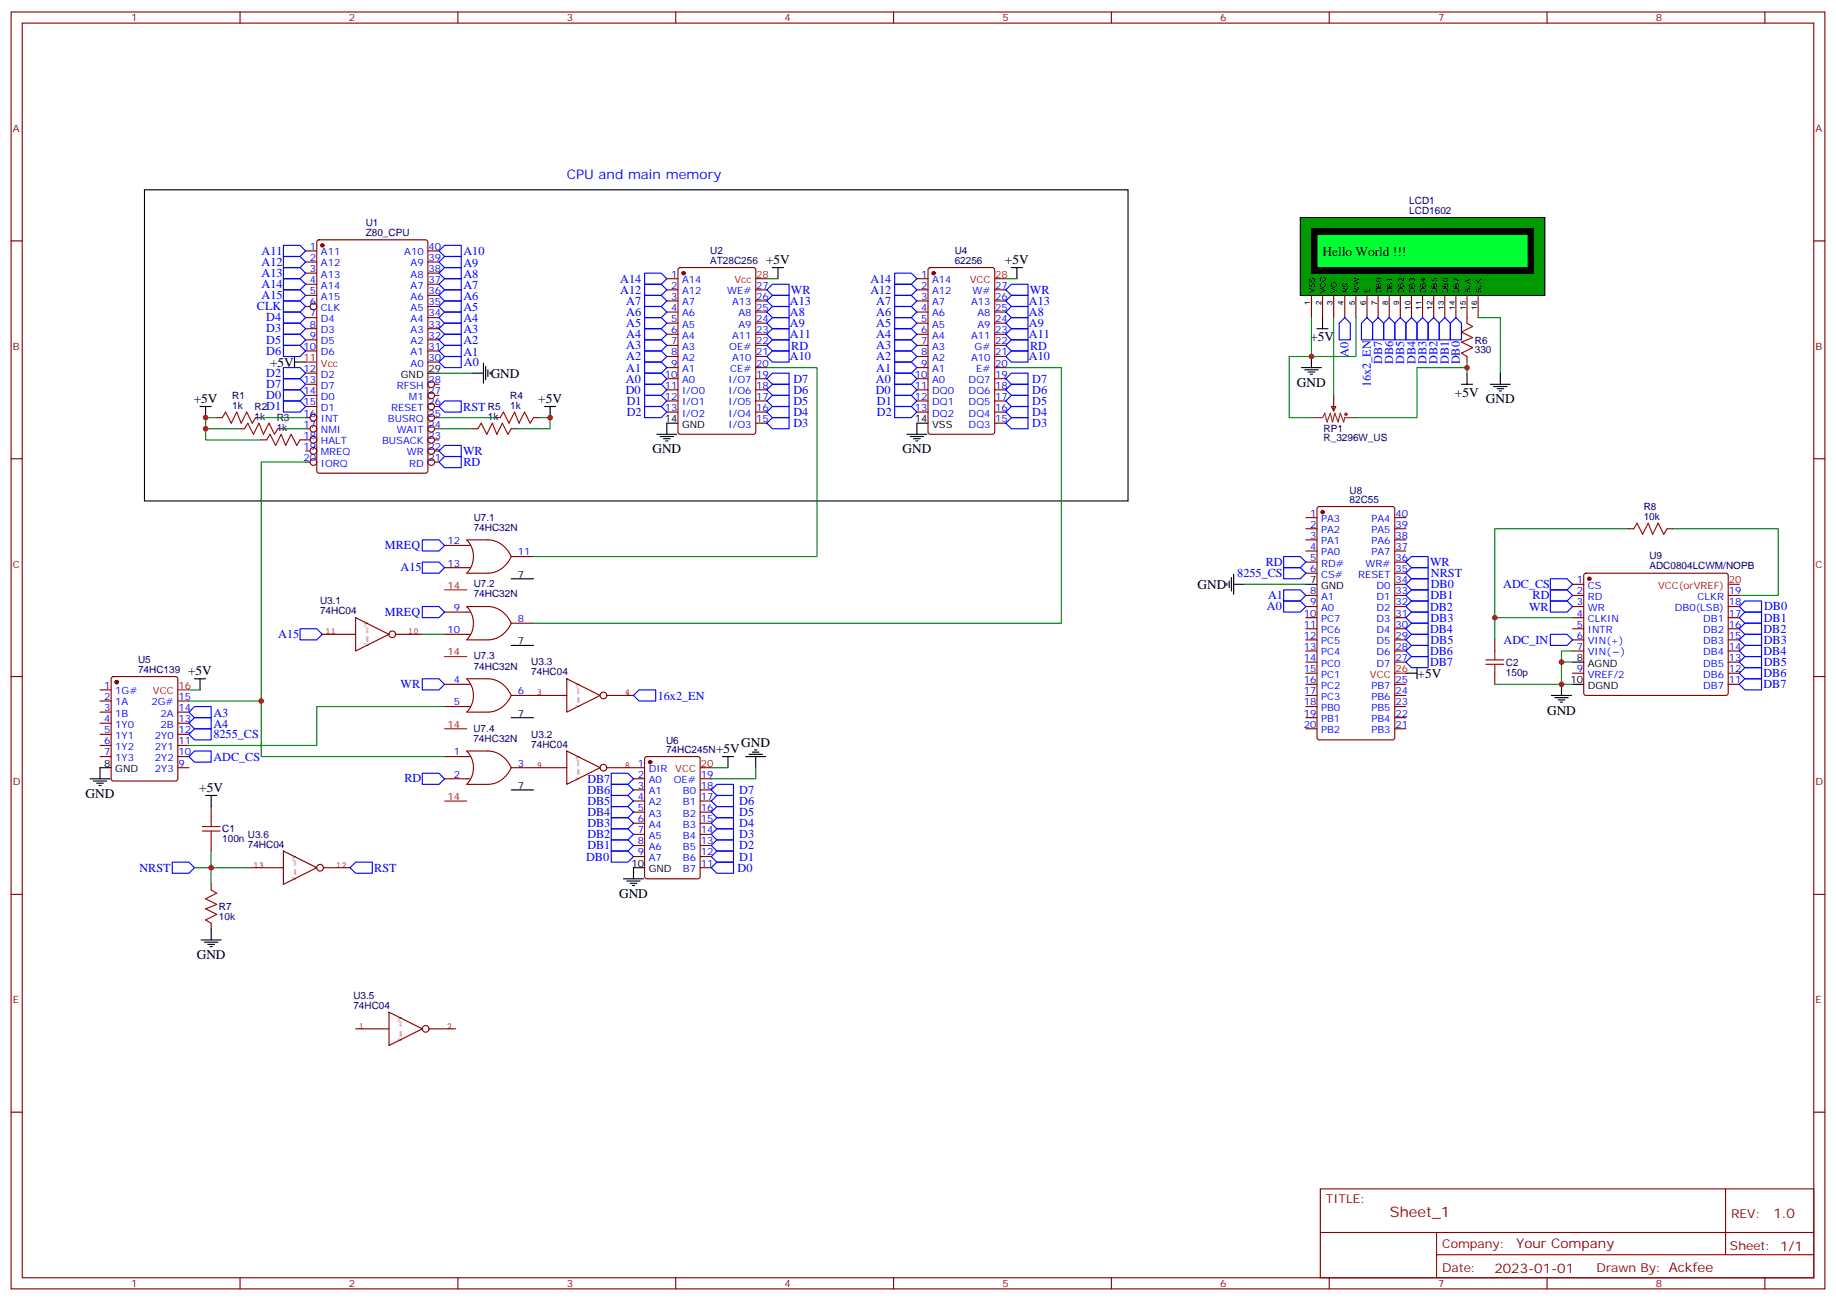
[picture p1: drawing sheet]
<svg xmlns="http://www.w3.org/2000/svg" width="583mm" height="413mm" viewBox="0 0 583 413" stroke-linecap="round" stroke-linejoin="round" font-family="sans-serif">
<defs><g id="words">
<text font-size="4.6" fill="#800" x="441.2" y="386.4">Sheet_1</text>
<text font-size="4.2" fill="#00f" x="179.9" y="56.7">CPU and main memory</text>
<g font-size="4.2">
<text x="243.2" y="83.9">+5V</text>
<text x="319" y="83.9">+5V</text>
<text x="419.8" y="81.4">Hello World !!!</text>
<text x="416" y="108.2">+5V</text>
<text x="85.7" y="116.4">+5V</text>
<text x="155.8" y="119.9">GND</text>
<text x="411.7" y="122.8">GND</text>
<text x="461.8" y="125.9">+5V</text>
<text x="61.5" y="128">+5V</text>
<text x="170.8" y="128">+5V</text>
<text x="471.7" y="128.1">GND</text>
<text x="207.1" y="143.9">GND</text>
<text x="286.5" y="143.9">GND</text>
<text x="380.1" y="186.9">GND</text>
<text x="59.7" y="214.4">+5V</text>
<text x="450" y="215.1">+5V</text>
<text x="491.1" y="226.9">GND</text>
<text x="227.3" y="239.1">+5V</text>
<text x="235.3" y="237">GND</text>
<text x="63.2" y="251.4">+5V</text>
<text x="27.2" y="253.3">GND</text>
<text x="196.5" y="285.1">GND</text>
<text x="62.4" y="304.5">GND</text>
</g>
<g font-size="4.2" fill="#800">
<text x="562.9" y="386.7">1.0</text>
<text x="481.3" y="396.2">Your Company</text>
<text x="474.4" y="404">2023-01-01</text>
</g>
<g font-size="3.9" fill="#00f">
<text x="83" y="80.8">A11</text>
<text x="147.1" y="81.1">A10</text>
<text x="83" y="84.3">A12</text>
<text x="83" y="87.9">A13</text>
<text x="147.1" y="88.2">A8</text>
<text x="147.1" y="84.6">A9</text>
<text x="196.9" y="89.7">A14</text>
<text x="276.3" y="89.7">A14</text>
<text x="83" y="91.4">A14</text>
<text x="83" y="94.9">A15</text>
<text x="147.1" y="95.2">A6</text>
<text x="147.1" y="91.7">A7</text>
<text x="196.9" y="93.2">A12</text>
<text x="251.1" y="93.4">WR</text>
<text x="276.3" y="93.2">A12</text>
<text x="326.9" y="93.4">WR</text>
<text x="81.5" y="98.5">CLK</text>
<text x="84.5" y="102">D4</text>
<text x="147.1" y="98.7">A5</text>
<text x="198.8" y="100.3">A6</text>
<text x="198.8" y="96.8">A7</text>
<text x="250.8" y="100.3">A8</text>
<text x="250.8" y="96.8">A13</text>
<text x="278.2" y="96.8">A7</text>
<text x="278.2" y="100.3">A6</text>
<text x="326.6" y="96.8">A13</text>
<text x="326.6" y="100.3">A8</text>
<text x="84.5" y="105.5">D3</text>
<text x="147.1" y="105.8">A3</text>
<text x="147.1" y="102.3">A4</text>
<text x="198.8" y="107.4">A4</text>
<text x="198.8" y="103.8">A5</text>
<text x="250.8" y="103.8">A9</text>
<text x="250.8" y="107.4">A11</text>
<text x="278.2" y="107.4">A4</text>
<text x="278.2" y="103.8">A5</text>
<text x="326.6" y="103.8">A9</text>
<text x="326.6" y="107.4">A11</text>
<text x="84.5" y="109">D5</text>
<text x="84.5" y="112.6">D6</text>
<text x="147.1" y="112.9">A1</text>
<text x="147.1" y="109.3">A2</text>
<text x="198.8" y="110.9">A3</text>
<text x="251.2" y="111">RD</text>
<text x="278.2" y="110.9">A3</text>
<text x="327" y="111">RD</text>
<text x="428" y="113.2" transform="rotate(-90 428 113.2)">A0</text>
<text x="84.5" y="119.6">D2</text>
<text x="147.2" y="116.3">A0</text>
<text x="198.8" y="117.9">A1</text>
<text x="198.8" y="114.4">A2</text>
<text x="250.8" y="114.4">A10</text>
<text x="278.2" y="114.4">A2</text>
<text x="278.2" y="117.9">A1</text>
<text x="326.6" y="114.4">A10</text>
<text x="438.7" y="115.5" transform="rotate(-90 438.7 115.5)">DB7</text>
<text x="442.2" y="115.5" transform="rotate(-90 442.2 115.5)">DB6</text>
<text x="445.7" y="115.5" transform="rotate(-90 445.7 115.5)">DB5</text>
<text x="449.3" y="115.5" transform="rotate(-90 449.3 115.5)">DB4</text>
<text x="452.8" y="115.5" transform="rotate(-90 452.8 115.5)">DB3</text>
<text x="456.3" y="115.5" transform="rotate(-90 456.3 115.5)">DB2</text>
<text x="459.8" y="115.5" transform="rotate(-90 459.8 115.5)">DB1</text>
<text x="463.4" y="115.7" transform="rotate(-90 463.4 115.7)">DB0</text>
<text x="84.5" y="123.2">D7</text>
<text x="198.6" y="125">D0</text>
<text x="198.7" y="121.6">A0</text>
<text x="251.8" y="125">D6</text>
<text x="251.8" y="121.5">D7</text>
<text x="278" y="125">D0</text>
<text x="278" y="121.6">A0</text>
<text x="327.7" y="121.5">D7</text>
<text x="327.7" y="125">D6</text>
<text x="435.1" y="123" transform="rotate(-90 435.1 123)">16x2_EN</text>
<text x="84.5" y="126.8">D0</text>
<text x="84.5" y="130.2">D1</text>
<text x="147.1" y="130.4">RST</text>
<text x="199" y="128.5">D1</text>
<text x="251.8" y="128.5">D5</text>
<text x="278.3" y="128.5">D1</text>
<text x="327.7" y="128.5">D5</text>
<text x="199" y="132.1">D2</text>
<text x="251.8" y="135.6">D3</text>
<text x="251.8" y="132.1">D4</text>
<text x="278.3" y="132.1">D2</text>
<text x="327.7" y="132.1">D4</text>
<text x="327.7" y="135.6">D3</text>
<text x="147" y="144.5">WR</text>
<text x="147.1" y="148">RD</text>
<text x="122.2" y="174.4">MREQ</text>
<text x="401.8" y="179.5">RD</text>
<text x="453.9" y="179.8">WR</text>
<text x="127.1" y="181.4">A15</text>
<text x="392.7" y="183.2">8255_CS</text>
<text x="454.2" y="183.2">NRST</text>
<text x="402.5" y="190">A1</text>
<text x="454" y="190.3">DB1</text>
<text x="454.1" y="186.7">DB0</text>
<text x="477.2" y="186.7">ADC_CS</text>
<text x="486.5" y="190.1">RD</text>
<text x="122.2" y="195.6">MREQ</text>
<text x="402.1" y="193.7">A0</text>
<text x="453.9" y="193.8">DB2</text>
<text x="454" y="197.4">DB3</text>
<text x="485.4" y="193.8">WR</text>
<text x="559.9" y="197.4">DB1</text>
<text x="560" y="193.8">DB0</text>
<text x="88.3" y="202.5">A15</text>
<text x="453.9" y="200.9">DB4</text>
<text x="559.8" y="200.9">DB2</text>
<text x="453.9" y="207.9">DB6</text>
<text x="454" y="204.4">DB5</text>
<text x="477.3" y="204.4">ADC_IN</text>
<text x="559.8" y="207.9">DB4</text>
<text x="559.9" y="204.4">DB3</text>
<text x="453.9" y="211.5">DB7</text>
<text x="559.8" y="215">DB6</text>
<text x="559.9" y="211.5">DB5</text>
<text x="127.1" y="218.5">WR</text>
<text x="559.8" y="218.5">DB7</text>
<text x="67.7" y="227.5">A3</text>
<text x="208.8" y="222.1">16x2_EN</text>
<text x="67.7" y="231">A4</text>
<text x="67.7" y="234.3">8255_CS</text>
<text x="67.7" y="241.4">ADC_CS</text>
<text x="128.4" y="248.3">RD</text>
<text x="186.4" y="252">DB6</text>
<text x="186.4" y="248.5">DB7</text>
<text x="186.4" y="255.5">DB5</text>
<text x="234.6" y="255.5">D6</text>
<text x="234.6" y="252">D7</text>
<text x="186.4" y="262.6">DB3</text>
<text x="186.4" y="259">DB4</text>
<text x="234.6" y="262.6">D4</text>
<text x="234.6" y="259.1">D5</text>
<text x="186.4" y="269.6">DB1</text>
<text x="186.4" y="266.1">DB2</text>
<text x="234.6" y="269.7">D2</text>
<text x="234.6" y="266.1">D3</text>
<text x="186" y="273.2">DB0</text>
<text x="234.6" y="273.2">D1</text>
<text x="44.3" y="276.9">NRST</text>
<text x="118.8" y="277">RST</text>
<text x="234.1" y="276.7">D0</text>
</g>
<g font-size="3.9" fill="#800">
<text x="420.9" y="382">TITLE:</text>
<text x="549.5" y="386.7">REV:</text>
<text x="457.8" y="396.2">Company:</text>
<text x="549.1" y="396.8">Sheet: 1/1</text>
<text x="457.8" y="403.9">Date:</text>
<text x="506.8" y="403.9">Drawn By: Ackfee</text>
</g>
<g font-size="3.2" fill="#800">
<text x="41.6" y="6.8">1</text>
<text x="110.8" y="6.8">2</text>
<text x="179.9" y="6.8">3</text>
<text x="249.1" y="6.8">4</text>
<text x="318.2" y="6.8">5</text>
<text x="387.3" y="6.8">6</text>
<text x="456.5" y="6.8">7</text>
<text x="525.6" y="6.8">8</text>
<text x="4.1" y="41.9">A</text>
<text x="576.3" y="41.9">A</text>
<text x="4.1" y="111.1">B</text>
<text x="576.3" y="111.1">B</text>
<text x="4.1" y="180.2">C</text>
<text x="576.3" y="180.2">C</text>
<text x="4.1" y="249.3">D</text>
<text x="576.3" y="249.3">D</text>
<text x="4.1" y="318.5">E</text>
<text x="576.3" y="318.5">E</text>
<text x="41.6" y="408.6">1</text>
<text x="110.8" y="408.6">2</text>
<text x="179.9" y="408.6">3</text>
<text x="249.1" y="408.6">4</text>
<text x="318.2" y="408.6">5</text>
<text x="387.3" y="408.6">6</text>
<text x="456.5" y="408.6">7</text>
<text x="525.6" y="408.6">8</text>
</g>
<g font-size="3.2" fill="#000080">
<text x="447.3" y="64.8">LCD1</text>
<text x="116.1" y="71.7">U1</text>
<text x="447.3" y="68">LCD1602</text>
<text x="116.1" y="74.9">Z80_CPU</text>
<text x="225.4" y="83.8">AT28C256</text>
<text x="225.4" y="80.6">U2</text>
<text x="303.1" y="83.7">62256</text>
<text x="303.1" y="80.5">U4</text>
<text x="468.1" y="112.2">330</text>
<text x="468.1" y="109.1">R6</text>
<text x="73.7" y="129.8">1k</text>
<text x="73.7" y="126.6">R1</text>
<text x="80.8" y="130.2">R2</text>
<text x="154.9" y="130.2">R5</text>
<text x="161.9" y="129.8">1k</text>
<text x="161.9" y="126.6">R4</text>
<text x="80.8" y="133.3">1k</text>
<text x="87.9" y="136.8">1k</text>
<text x="87.9" y="133.7">R3</text>
<text x="154.9" y="133.3">1k</text>
<text x="420.1" y="137">RP1</text>
<text x="420.1" y="140.1">R_3296W_US</text>
<text x="428.4" y="159.6">82C55</text>
<text x="428.4" y="156.7">U8</text>
<text x="521.8" y="161.9">R8</text>
<text x="150.4" y="165.2">U7.1</text>
<text x="521.8" y="165">10k</text>
<text x="150.4" y="168.5">74HC32N</text>
<text x="523.5" y="177.6">U9</text>
<text x="523.5" y="180.7">ADC0804LCWM/NOPB</text>
<text x="101.6" y="191.8">U3.1</text>
<text x="150.4" y="189.6">74HC32N</text>
<text x="150.4" y="186.4">U7.2</text>
<text x="101.6" y="195">74HC04</text>
<text x="150.4" y="209.3">U7.3</text>
<text x="43.8" y="213.7">74HC139</text>
<text x="43.8" y="210.5">U5</text>
<text x="150.4" y="212.6">74HC32N</text>
<text x="168.6" y="214.4">74HC04</text>
<text x="168.6" y="211.2">U3.3</text>
<text x="478" y="214.5">150p</text>
<text x="478" y="211.4">C2</text>
<text x="150.3" y="232.3">U7.4</text>
<text x="150.3" y="235.5">74HC32N</text>
<text x="168.6" y="237.3">74HC04</text>
<text x="168.6" y="234.2">U3.2</text>
<text x="211.4" y="239">74HC245N</text>
<text x="211.4" y="236.1">U6</text>
<text x="70.6" y="267.4">100n</text>
<text x="70.6" y="264.2">C1</text>
<text x="78.7" y="269.1">74HC04</text>
<text x="78.7" y="265.9">U3.6</text>
<text x="69.5" y="292.1">10k</text>
<text x="69.5" y="289">R7</text>
<text x="112.2" y="317.1">U3.5</text>
<text x="112.2" y="320.3">74HC04</text>
</g>
<g font-size="3.2" fill="#00f">
<text x="98.4" y="79.3">1</text>
<text x="98.4" y="82.8">2</text>
<text x="101.8" y="81.1">A11</text>
<text x="128.3" y="81.1">A10</text>
<text x="136" y="82.8">39</text>
<text x="136" y="79.3">40</text>
<text x="98.4" y="86.4">3</text>
<text x="98.4" y="89.9">4</text>
<text x="101.8" y="84.6">A12</text>
<text x="101.8" y="88.1">A13</text>
<text x="130.3" y="88.1">A8</text>
<text x="130.3" y="84.6">A9</text>
<text x="136" y="89.9">37</text>
<text x="136" y="86.4">38</text>
<text x="213" y="88.1">1</text>
<text x="216.5" y="89.9">A14</text>
<text x="292.4" y="88.1">1</text>
<text x="295.9" y="89.9">A14</text>
<text x="98.4" y="93.4">5</text>
<text x="101.8" y="91.7">A14</text>
<text x="101.8" y="95.2">A15</text>
<text x="130.3" y="95.2">A6</text>
<text x="130.3" y="91.7">A7</text>
<text x="136" y="93.4">36</text>
<text x="213" y="95.2">3</text>
<text x="213" y="91.7">2</text>
<text x="216.5" y="93.4">A12</text>
<text x="230.8" y="93.4">WE#</text>
<text x="240.1" y="91.7">27</text>
<text x="240.1" y="95.2">26</text>
<text x="292.4" y="91.7">2</text>
<text x="292.4" y="95.2">3</text>
<text x="295.9" y="93.4">A12</text>
<text x="308.7" y="93.4">W#</text>
<text x="315.9" y="95.2">26</text>
<text x="315.9" y="91.7">27</text>
<text x="98.4" y="96.9">6</text>
<text x="98.4" y="100.5">7</text>
<text x="101.8" y="98.7">CLK</text>
<text x="130.3" y="98.7">A5</text>
<text x="136" y="100.5">34</text>
<text x="136" y="96.9">35</text>
<text x="213" y="98.7">4</text>
<text x="216.5" y="100.5">A6</text>
<text x="216.5" y="96.9">A7</text>
<text x="232.4" y="96.9">A13</text>
<text x="234.4" y="100.5">A8</text>
<text x="240.1" y="98.7">25</text>
<text x="292.4" y="98.7">4</text>
<text x="295.9" y="96.9">A7</text>
<text x="295.9" y="100.5">A6</text>
<text x="308.2" y="96.9">A13</text>
<text x="310.2" y="100.5">A8</text>
<text x="315.9" y="98.7">25</text>
<text x="98.4" y="104">8</text>
<text x="98.4" y="107.5">9</text>
<text x="101.8" y="102.2">D4</text>
<text x="101.8" y="105.8">D3</text>
<text x="130.3" y="105.8">A3</text>
<text x="130.3" y="102.2">A4</text>
<text x="136" y="107.5">32</text>
<text x="136" y="104">33</text>
<text x="213" y="105.8">6</text>
<text x="213" y="102.2">5</text>
<text x="216.5" y="107.5">A4</text>
<text x="216.5" y="104">A5</text>
<text x="232.4" y="107.5">A11</text>
<text x="234.4" y="104">A9</text>
<text x="240.1" y="102.2">24</text>
<text x="240.1" y="105.8">23</text>
<text x="292.4" y="102.2">5</text>
<text x="292.4" y="105.8">6</text>
<text x="295.9" y="104">A5</text>
<text x="295.9" y="107.5">A4</text>
<text x="308.2" y="107.5">A11</text>
<text x="310.2" y="104">A9</text>
<text x="315.9" y="105.8">23</text>
<text x="315.9" y="102.2">24</text>
<text x="96.3" y="111.1">10</text>
<text x="101.8" y="109.3">D5</text>
<text x="101.8" y="112.8">D6</text>
<text x="130.3" y="112.8">A1</text>
<text x="130.3" y="109.3">A2</text>
<text x="136" y="111.1">31</text>
<text x="213" y="112.8">8</text>
<text x="213" y="109.3">7</text>
<text x="216.5" y="111.1">A3</text>
<text x="231.5" y="111.1">OE#</text>
<text x="240.1" y="109.3">22</text>
<text x="240.1" y="112.8">21</text>
<text x="292.4" y="109.3">7</text>
<text x="292.4" y="112.8">8</text>
<text x="295.9" y="111.1">A3</text>
<text x="309.4" y="111.1">G#</text>
<text x="315.9" y="112.8">21</text>
<text x="315.9" y="109.3">22</text>
<text x="96.3" y="118.1">12</text>
<text x="101.8" y="119.9">D2</text>
<text x="130.3" y="116.3">A0</text>
<text x="136" y="114.6">30</text>
<text x="211" y="119.9">10</text>
<text x="213" y="116.3">9</text>
<text x="216.5" y="118.1">A1</text>
<text x="216.5" y="114.6">A2</text>
<text x="231.8" y="118.1">CE#</text>
<text x="232.4" y="114.6">A10</text>
<text x="240.1" y="116.3">20</text>
<text x="240.1" y="119.9">19</text>
<text x="290.4" y="119.9">10</text>
<text x="292.4" y="116.3">9</text>
<text x="295.9" y="114.6">A2</text>
<text x="295.9" y="118.1">A1</text>
<text x="308.2" y="114.6">A10</text>
<text x="309.8" y="118.1">E#</text>
<text x="315.9" y="119.9">19</text>
<text x="315.9" y="116.3">20</text>
<text x="96.3" y="121.6">13</text>
<text x="96.3" y="125.2">14</text>
<text x="101.8" y="123.4">D7</text>
<text x="125.9" y="123.4">RFSH</text>
<text x="136" y="125.2">27</text>
<text x="136" y="121.6">28</text>
<text x="211" y="123.4">11</text>
<text x="216.5" y="125.2">I/O0</text>
<text x="216.5" y="121.6">A0</text>
<text x="231.3" y="121.6">I/O7</text>
<text x="231.3" y="125.2">I/O6</text>
<text x="240.1" y="123.4">18</text>
<text x="290.4" y="123.4">11</text>
<text x="295.9" y="121.6">A0</text>
<text x="295.9" y="125.2">DQ0</text>
<text x="307.5" y="125.2">DQ6</text>
<text x="307.5" y="121.6">DQ7</text>
<text x="315.9" y="123.4">18</text>
<text x="96.3" y="128.7">15</text>
<text x="101.8" y="126.9">D0</text>
<text x="101.8" y="130.5">D1</text>
<text x="124.2" y="130.5">RESET</text>
<text x="129.8" y="126.9">M1</text>
<text x="136" y="128.7">26</text>
<text x="211" y="130.5">13</text>
<text x="211" y="126.9">12</text>
<text x="216.5" y="128.7">I/O1</text>
<text x="231.3" y="128.7">I/O5</text>
<text x="240.1" y="126.9">17</text>
<text x="240.1" y="130.5">16</text>
<text x="290.4" y="126.9">12</text>
<text x="290.4" y="130.5">13</text>
<text x="295.9" y="128.7">DQ1</text>
<text x="307.5" y="128.7">DQ5</text>
<text x="315.9" y="130.5">16</text>
<text x="315.9" y="126.9">17</text>
<text x="96.3" y="132.2">16</text>
<text x="96.3" y="135.7">17</text>
<text x="101.8" y="134">INT</text>
<text x="101.8" y="137.5">NMI</text>
<text x="123.1" y="134">BUSRQ</text>
<text x="125.9" y="137.5">WAIT</text>
<text x="136" y="135.7">24</text>
<text x="136" y="132.2">25</text>
<text x="216.5" y="132.2">I/O2</text>
<text x="231.3" y="132.2">I/O4</text>
<text x="231.3" y="135.7">I/O3</text>
<text x="240.1" y="134">15</text>
<text x="295.9" y="132.2">DQ2</text>
<text x="307.5" y="135.7">DQ3</text>
<text x="307.5" y="132.2">DQ4</text>
<text x="315.9" y="134">15</text>
<text x="96.3" y="139.3">18</text>
<text x="96.3" y="142.8">19</text>
<text x="101.8" y="141">HALT</text>
<text x="121.3" y="141">BUSACK</text>
<text x="136" y="142.8">22</text>
<text x="136" y="139.3">23</text>
<text x="96.3" y="146.3">20</text>
<text x="101.8" y="144.6">MREQ</text>
<text x="101.8" y="148.1">IORQ</text>
<text x="129.2" y="144.6">WR</text>
<text x="129.9" y="148.1">RD</text>
<text x="136" y="146.3">21</text>
<text x="415.9" y="164">1</text>
<text x="415.9" y="167.5">2</text>
<text x="419.3" y="165.7">PA3</text>
<text x="435.3" y="165.7">PA4</text>
<text x="442.9" y="167.5">39</text>
<text x="442.9" y="164">40</text>
<text x="142" y="172.8">12</text>
<text x="415.9" y="171">3</text>
<text x="419.3" y="169.3">PA2</text>
<text x="419.3" y="172.8">PA1</text>
<text x="435.3" y="172.8">PA6</text>
<text x="435.3" y="169.3">PA5</text>
<text x="442.9" y="171">38</text>
<text x="142" y="179.8">13</text>
<text x="164.4" y="176.3">11</text>
<text x="415.9" y="174.6">4</text>
<text x="415.9" y="178.1">5</text>
<text x="419.3" y="176.3">PA0</text>
<text x="419.3" y="179.8">RD#</text>
<text x="433.5" y="179.8">WR#</text>
<text x="435.3" y="176.3">PA7</text>
<text x="442.9" y="178.1">36</text>
<text x="442.9" y="174.6">37</text>
<text x="415.9" y="181.6">6</text>
<text x="419.3" y="183.4">CS#</text>
<text x="431.1" y="183.4">RESET</text>
<text x="442.9" y="185.1">34</text>
<text x="442.9" y="181.6">35</text>
<text x="500.5" y="185.1">1</text>
<text x="415.9" y="188.7">8</text>
<text x="419.3" y="190.4">A1</text>
<text x="437" y="190.4">D1</text>
<text x="437" y="186.9">D0</text>
<text x="442.9" y="188.7">33</text>
<text x="500.5" y="188.7">2</text>
<text x="504" y="186.9">CS</text>
<text x="504" y="190.4">RD</text>
<text x="538.9" y="190.4">CLKR</text>
<text x="548.7" y="188.7">19</text>
<text x="144" y="194">9</text>
<text x="164.4" y="197.5">8</text>
<text x="413.8" y="195.7">10</text>
<text x="415.9" y="192.2">9</text>
<text x="419.3" y="194">A0</text>
<text x="419.3" y="197.5">PC7</text>
<text x="437" y="197.5">D3</text>
<text x="437" y="194">D2</text>
<text x="442.9" y="195.7">31</text>
<text x="442.9" y="192.2">32</text>
<text x="500.5" y="192.2">3</text>
<text x="500.5" y="195.7">4</text>
<text x="504" y="194">WR</text>
<text x="504" y="197.5">CLKIN</text>
<text x="531.6" y="194">DB0(LSB)</text>
<text x="540.6" y="197.5">DB1</text>
<text x="548.7" y="195.7">17</text>
<text x="548.7" y="192.2">18</text>
<text x="142" y="201">10</text>
<text x="413.8" y="199.2">11</text>
<text x="413.8" y="202.8">12</text>
<text x="419.3" y="201">PC6</text>
<text x="437" y="201">D4</text>
<text x="442.9" y="202.8">29</text>
<text x="442.9" y="199.2">30</text>
<text x="500.5" y="199.2">5</text>
<text x="500.5" y="202.8">6</text>
<text x="504" y="201">INTR</text>
<text x="540.6" y="201">DB2</text>
<text x="548.7" y="202.8">15</text>
<text x="548.7" y="199.2">16</text>
<text x="413.8" y="206.3">13</text>
<text x="413.8" y="209.8">14</text>
<text x="419.3" y="204.5">PC5</text>
<text x="419.3" y="208.1">PC4</text>
<text x="437" y="208.1">D6</text>
<text x="437" y="204.5">D5</text>
<text x="442.9" y="209.8">27</text>
<text x="442.9" y="206.3">28</text>
<text x="500.5" y="206.3">7</text>
<text x="504" y="204.5">VIN(+)</text>
<text x="504" y="208.1">VIN(</text>
<text x="514.5" y="208.1">)</text>
<text x="540.6" y="208.1">DB4</text>
<text x="540.6" y="204.5">DB3</text>
<text x="548.7" y="209.8">13</text>
<text x="548.7" y="206.3">14</text>
<text x="413.8" y="213.4">15</text>
<text x="419.3" y="211.6">PC0</text>
<text x="419.3" y="215.1">PC1</text>
<text x="437" y="211.6">D7</text>
<text x="500.5" y="213.4">9</text>
<text x="504" y="215.1">VREF/2</text>
<text x="540.6" y="215.1">DB6</text>
<text x="540.6" y="211.6">DB5</text>
<text x="548.7" y="213.4">12</text>
<text x="33.1" y="218.7">1</text>
<text x="36.6" y="220.4">1G#</text>
<text x="144" y="216.9">4</text>
<text x="164.4" y="220.4">6</text>
<text x="413.8" y="216.9">16</text>
<text x="413.8" y="220.4">17</text>
<text x="419.3" y="218.7">PC2</text>
<text x="435.3" y="218.7">PB7</text>
<text x="442.9" y="220.4">24</text>
<text x="442.9" y="216.9">25</text>
<text x="540.6" y="218.7">DB7</text>
<text x="548.7" y="216.9">11</text>
<text x="33.1" y="222.2">2</text>
<text x="33.1" y="225.7">3</text>
<text x="36.6" y="223.9">1A</text>
<text x="36.6" y="227.5">1B</text>
<text x="48.1" y="223.9">2G#</text>
<text x="51" y="227.5">2A</text>
<text x="56.6" y="225.7">14</text>
<text x="56.6" y="222.2">15</text>
<text x="144" y="223.9">5</text>
<text x="413.8" y="223.9">18</text>
<text x="413.8" y="227.5">19</text>
<text x="419.3" y="222.2">PC3</text>
<text x="419.3" y="225.7">PB0</text>
<text x="435.3" y="225.7">PB5</text>
<text x="435.3" y="222.2">PB6</text>
<text x="442.9" y="227.5">22</text>
<text x="442.9" y="223.9">23</text>
<text x="33.1" y="229.2">4</text>
<text x="33.1" y="232.8">5</text>
<text x="36.6" y="231">1Y0</text>
<text x="50.9" y="231">2B</text>
<text x="56.6" y="232.8">12</text>
<text x="56.6" y="229.2">13</text>
<text x="413.8" y="231">20</text>
<text x="419.3" y="229.2">PB1</text>
<text x="419.3" y="232.8">PB2</text>
<text x="435.3" y="232.8">PB3</text>
<text x="435.3" y="229.2">PB4</text>
<text x="442.9" y="231">21</text>
<text x="33.1" y="236.3">6</text>
<text x="33.1" y="239.8">7</text>
<text x="36.6" y="234.5">1Y1</text>
<text x="36.6" y="238.1">1Y2</text>
<text x="49.2" y="238.1">2Y1</text>
<text x="49.2" y="234.5">2Y0</text>
<text x="56.6" y="239.8">10</text>
<text x="56.6" y="236.3">11</text>
<text x="144" y="239.8">1</text>
<text x="36.6" y="241.6">1Y3</text>
<text x="49.2" y="245.1">2Y3</text>
<text x="49.2" y="241.6">2Y2</text>
<text x="56.6" y="243.3">9</text>
<text x="164.4" y="243.3">3</text>
<text x="202.4" y="243.3">1</text>
<text x="205.9" y="245.1">DIR</text>
<text x="144" y="246.9">2</text>
<text x="202.4" y="246.9">2</text>
<text x="202.4" y="250.4">3</text>
<text x="205.9" y="248.6">A0</text>
<text x="213.8" y="248.6">OE#</text>
<text x="222.4" y="250.4">18</text>
<text x="222.4" y="246.9">19</text>
<text x="202.4" y="253.9">4</text>
<text x="202.4" y="257.5">5</text>
<text x="205.9" y="252.2">A1</text>
<text x="205.9" y="255.7">A2</text>
<text x="216.8" y="255.7">B1</text>
<text x="216.8" y="252.2">B0</text>
<text x="222.4" y="257.5">16</text>
<text x="222.4" y="253.9">17</text>
<text x="202.4" y="261">6</text>
<text x="205.9" y="259.2">A3</text>
<text x="205.9" y="262.7">A4</text>
<text x="216.8" y="262.7">B3</text>
<text x="216.8" y="259.2">B2</text>
<text x="222.4" y="261">15</text>
<text x="202.4" y="264.5">7</text>
<text x="202.4" y="268">8</text>
<text x="205.9" y="266.3">A5</text>
<text x="205.9" y="269.8">A6</text>
<text x="216.8" y="269.8">B5</text>
<text x="216.8" y="266.3">B4</text>
<text x="222.4" y="268">13</text>
<text x="222.4" y="264.5">14</text>
<text x="202.4" y="271.6">9</text>
<text x="205.9" y="273.3">A7</text>
<text x="216.8" y="273.3">B6</text>
<text x="222.4" y="275.1">11</text>
<text x="222.4" y="271.6">12</text>
<text x="216.8" y="276.9">B7</text>
</g>
<g font-size="3.2" fill="#f00">
<text x="233.1" y="89.9">Vcc</text>
<text x="240.1" y="88.1">28</text>
<text x="307.8" y="89.9">VCC</text>
<text x="315.9" y="88.1">28</text>
<text x="96.3" y="114.6">11</text>
<text x="101.8" y="116.3">Vcc</text>
<text x="548.7" y="185.1">20</text>
<text x="142" y="186.9">14</text>
<text x="526.3" y="186.9">VCC(orVREF)</text>
<text x="142" y="208.1">14</text>
<text x="434.8" y="215.1">VCC</text>
<text x="442.9" y="213.4">26</text>
<text x="48.5" y="220.4">VCC</text>
<text x="56.6" y="218.7">16</text>
<text x="142" y="231">14</text>
<text x="214.3" y="245.1">VCC</text>
<text x="222.4" y="243.3">20</text>
<text x="142" y="253.9">14</text>
</g>
<g font-size="3.2">
<text x="127.2" y="119.9">GND</text>
<text x="136" y="118.1">29</text>
<text x="211" y="134">14</text>
<text x="216.5" y="135.7">GND</text>
<text x="290.4" y="134">14</text>
<text x="295.9" y="135.7">VSS</text>
<text x="164.4" y="183.4">7</text>
<text x="415.9" y="185.1">7</text>
<text x="419.3" y="186.9">GND</text>
<text x="164.4" y="204.5">7</text>
<text x="500.5" y="209.8">8</text>
<text x="504" y="211.6">AGND</text>
<text x="498.5" y="216.9">10</text>
<text x="504" y="218.7">DGND</text>
<text x="164.4" y="227.5">7</text>
<text x="33.1" y="243.3">8</text>
<text x="36.6" y="245.1">GND</text>
<text x="164.4" y="250.4">7</text>
<text x="200.4" y="275.1">10</text>
<text x="205.9" y="276.9">GND</text>
</g>
<g font-size="2.8" fill="#840000">
<text x="103.4" y="201.3">11</text>
<text x="129.6" y="201.3">10</text>
<text x="170.4" y="220.7">3</text>
<text x="198.3" y="220.7">4</text>
<text x="170.4" y="243.7">9</text>
<text x="198.3" y="243.7">8</text>
<text x="80.4" y="275.4">13</text>
<text x="106.7" y="275.4">12</text>
<text x="113.9" y="326.6">1</text>
<text x="141.9" y="326.6">2</text>
</g>
<g font-size="2.5">
<text x="417.3" y="93.1" transform="rotate(-90 417.3 93.1)">VSS</text>
<text x="420.9" y="93.1" transform="rotate(-90 420.9 93.1)">VCC</text>
<text x="424.4" y="93.1" transform="rotate(-90 424.4 93.1)">VO</text>
<text x="427.9" y="93.1" transform="rotate(-90 427.9 93.1)">RS</text>
<text x="431.4" y="93.1" transform="rotate(-90 431.4 93.1)">R/W</text>
<text x="435" y="93.1" transform="rotate(-90 435 93.1)">E</text>
<text x="438.5" y="93.1" transform="rotate(-90 438.5 93.1)">DB0</text>
<text x="442" y="93.1" transform="rotate(-90 442 93.1)">DB1</text>
<text x="445.6" y="93.1" transform="rotate(-90 445.6 93.1)">DB2</text>
<text x="449.1" y="93.1" transform="rotate(-90 449.1 93.1)">DB3</text>
<text x="452.6" y="93.1" transform="rotate(-90 452.6 93.1)">DB4</text>
<text x="456.1" y="93.1" transform="rotate(-90 456.1 93.1)">DB5</text>
<text x="459.7" y="93.1" transform="rotate(-90 459.7 93.1)">DB6</text>
<text x="463.2" y="93.1" transform="rotate(-90 463.2 93.1)">DB7</text>
<text x="466.7" y="93.1" transform="rotate(-90 466.7 93.1)">BLA</text>
<text x="470.3" y="93.1" transform="rotate(-90 470.3 93.1)">BLK</text>
<text x="415.9" y="96.9" transform="rotate(-90 415.9 96.9)">1</text>
<text x="419.5" y="96.9" transform="rotate(-90 419.5 96.9)">2</text>
<text x="423" y="96.9" transform="rotate(-90 423 96.9)">3</text>
<text x="426.5" y="96.9" transform="rotate(-90 426.5 96.9)">4</text>
<text x="430" y="96.9" transform="rotate(-90 430 96.9)">5</text>
<text x="433.6" y="96.9" transform="rotate(-90 433.6 96.9)">6</text>
<text x="437.1" y="96.9" transform="rotate(-90 437.1 96.9)">7</text>
<text x="440.6" y="96.9" transform="rotate(-90 440.6 96.9)">8</text>
<text x="444.1" y="96.9" transform="rotate(-90 444.1 96.9)">9</text>
<text x="447.7" y="98.3" transform="rotate(-90 447.7 98.3)">10</text>
<text x="451.2" y="98.3" transform="rotate(-90 451.2 98.3)">11</text>
<text x="454.7" y="98.3" transform="rotate(-90 454.7 98.3)">12</text>
<text x="458.3" y="98.3" transform="rotate(-90 458.3 98.3)">13</text>
<text x="461.8" y="98.3" transform="rotate(-90 461.8 98.3)">14</text>
<text x="465.3" y="98.3" transform="rotate(-90 465.3 98.3)">15</text>
<text x="468.8" y="98.3" transform="rotate(-90 468.8 98.3)">16</text>
</g>
<g font-size="1.1" fill="#840000">
<text x="116.4" y="199.1" transform="rotate(-90 116.4 199.1)">14</text>
<text x="116.9" y="203.8" transform="rotate(-90 116.9 203.8)">GND</text>
<text x="116.9" y="200.8" transform="rotate(-90 116.9 200.8)">VCC</text>
<text x="116.4" y="204.9" transform="rotate(-90 116.4 204.9)">7</text>
<text x="183.4" y="218.5" transform="rotate(-90 183.4 218.5)">14</text>
<text x="184" y="220.2" transform="rotate(-90 184 220.2)">VCC</text>
<text x="183.4" y="224.3" transform="rotate(-90 183.4 224.3)">7</text>
<text x="184" y="223.2" transform="rotate(-90 184 223.2)">GND</text>
<text x="183.4" y="241.4" transform="rotate(-90 183.4 241.4)">14</text>
<text x="184" y="243.1" transform="rotate(-90 184 243.1)">VCC</text>
<text x="183.4" y="247.2" transform="rotate(-90 183.4 247.2)">7</text>
<text x="184" y="246.2" transform="rotate(-90 184 246.2)">GND</text>
<text x="93.5" y="273.2" transform="rotate(-90 93.5 273.2)">14</text>
<text x="94" y="274.9" transform="rotate(-90 94 274.9)">VCC</text>
<text x="93.5" y="279" transform="rotate(-90 93.5 279)">7</text>
<text x="94" y="277.9" transform="rotate(-90 94 277.9)">GND</text>
<text x="127" y="324.3" transform="rotate(-90 127 324.3)">14</text>
<text x="127.5" y="329.1" transform="rotate(-90 127.5 329.1)">GND</text>
<text x="127.5" y="326" transform="rotate(-90 127.5 326)">VCC</text>
<text x="127" y="330.1" transform="rotate(-90 127 330.1)">7</text>
</g>
</g></defs>
<g fill="none" stroke="#870000" stroke-width=".35">
<path d="M3.5 3.8h575.8v405.4h-575.8zM7.1 7.3h568.6v398.3h-568.6zM76.2 3.8v3.5M145.3 3.8v3.5M214.5 3.8v3.5M283.6 3.8v3.5M352.8 3.8v3.5M421.9 3.8v3.5M491.1 3.8v3.5M560.2 3.8v3.5M3.5 76.5h3.6M97 79.7h3.5"/>
<path d="M100.8 76.3l.4-.2h33.9l.7 .5v72.9l-.4 .7h-34.2l-.6-.4-.1-73zM135.8 79.7h3.5M575.7 76.5h3.6M97 83.2h3.5M97 86.7h3.5M97 90.2h3.5M97 93.8h3.5M97 97.3h1.4M135.8 83.2h3.5M135.8 86.7h3.5M135.8 90.2h3.5M135.8 93.8h3.5"/>
<path d="M135.8 97.3h3.5M211.7 92h3.5M211.7 95.5h3.5M211.7 99.1h3.5M211.7 88.5h3.5M215.4 85.2l.5-.3h23.3l.6 .5 .1 51.8-.5 .6-23.5 .1-.7-.5v-51.7zM239.9 92h3.5M239.9 95.5h3.5M239.9 99.1h3.5M97 100.8h3.5M97 104.4h3.5M97 107.9h3.5"/>
<path d="M97 111.4h3.5M97 118.5h3.5M135.8 100.8h3.5M135.8 104.4h3.5M135.8 107.9h3.5M135.8 111.4h3.5M135.8 114.9h3.5M211.7 102.6h3.5M211.7 106.1h3.5M211.7 109.6h3.5M211.7 113.2h3.5M211.7 116.7h3.5"/>
<path d="M239.9 102.6h3.5M239.9 106.1h3.5M239.9 109.6h3.5M239.9 113.2h3.5M239.9 116.7h3.5M68.8 132.6h1.8M75.8 136.1h1.8M81.1 132.6h1.8M82.9 139.6h1.8M88.2 136.1h1.8M95.2 139.6h3.2M97 122h3.5"/>
<path d="M97 125.5h3.5M97 129h3.5M97 132.6h1.4M97 136.1h1.4M137.9 122h1.4M137.9 125.5h1.4M137.9 129h1.4M137.9 132.6h1.4M137.9 136.1h1.4M137.9 139.6h1.4M149.9 136.1h1.8M157 132.6h1.7"/>
<path d="M162.3 136.1h1.7M169.3 132.6h1.8M211.7 120.2h3.5M211.7 123.8h3.5M211.7 127.3h3.5M211.7 130.8h3.5M239.9 120.2h3.5M239.9 123.8h3.5M239.9 127.3h3.5M239.9 130.8h3.5M239.9 134.3h3.5M3.5 145.6h3.6"/>
<path d="M97 143.2h1.4M97 146.7h1.4M137.9 143.2h1.4M137.9 146.7h1.4M575.7 145.6h3.6M141.1 173.1h8.1M148.1 171.4h6.8a8.4 8.4 0 0 1 7.4 5.3 8.4 8.4 0 0 1-7.4 5.3l-6.8-.1a7.5 7.5 0 0 0 0-10.5zM162.3 176.7h7M141.1 180.2h8.1M141.1 194.3h8.1M148.1 192.6a7.5 7.5 0 0 1 0 10.5M148.2 192.5h6.7a8.4 8.4 0 0 1 7.4 5.3"/>
<path d="M162.3 197.8h7M162.3 197.8a8.4 8.4 0 0 1-7.4 5.3h-6.7M3.5 214.8h3.6M141.1 201.4h8.1M141.1 217.2h8.1M148.1 215.5a7.5 7.5 0 0 1 0 10.5M148.2 215.5h6.7a8.4 8.4 0 0 1 7.4 5.3M575.7 214.8h3.6M141.1 224.3h8.1M148.1 238.4a7.5 7.5 0 0 1 0 10.6M148.2 238.4h6.7a8.4 8.4 0 0 1 7.4 5.3M162.3 220.8h7"/>
<path d="M162.3 220.8a8.4 8.4 0 0 1-7.4 5.3h-6.7M141.1 240.2h8.1M141.1 247.2h8.1M162.3 243.7h7M162.3 243.7a8.4 8.4 0 0 1-7.4 5.3h-6.7M3.5 283.9h3.6M575.7 283.9h3.6M3.5 353.1h3.6M575.7 353.1h3.6M419.1 377.4h156.6v28.2h-156.6zM547.7 377.4v20.9M419.1 391.2h156.5"/>
<path d="M456 398.3h119.6M456 391.2v14.2M76.2 405.6v3.6M145.3 405.6v3.6M214.5 405.6v3.6M283.6 405.6v3.6M352.8 405.6v3.6M421.9 405.6v3.6M491.1 405.6v3.6M560.2 405.6v3.6"/>
<circle cx="99.5" cy="97.3" r="1.06"/>
<circle cx="99.5" cy="136.1" r="1.06"/>
<circle cx="99.5" cy="139.6" r="1.06"/>
<circle cx="99.5" cy="132.6" r="1.06"/>
<circle cx="136.9" cy="139.6" r="1.06"/>
<circle cx="136.9" cy="132.6" r="1.06"/>
<circle cx="136.9" cy="122" r="1.06"/>
<circle cx="136.9" cy="129" r="1.06"/>
<circle cx="136.9" cy="125.5" r="1.06"/>
<circle cx="136.9" cy="136.1" r="1.06"/>
<circle cx="99.5" cy="143.2" r="1.06"/>
<circle cx="99.5" cy="146.7" r="1.06"/>
<circle cx="136.9" cy="146.7" r="1.06"/>
<circle cx="136.9" cy="143.2" r="1.06"/>
</g>
<g fill="#870000" stroke="#870000" stroke-width=".35">
<circle cx="102.3" cy="77.9" r=".53"/>
<circle cx="217" cy="86.7" r=".53"/>
</g>
<path d="M239.9 88.5h3.5M97 114.9h3.5M141.1 187.3h7.1M141.1 208.4h7.1M141.1 231.4h7.1M141.1 254.3h7.1" fill="none" stroke="#f00" stroke-width=".35"/>
<g fill="none" stroke="#000" stroke-width=".35">
<path d="M245.2 84.9h3.5M246.9 84.9v3.6M93.5 114.9h3.5M93.5 113.2v3.5M135.8 118.5h3.5M149.9 118.5h3.6M153.5 115.3v6.3M154.2 116.3v4.3M154.9 117.4v2.1M155.6 118.1v.7M63.5 129h3.5M65.3 129v3.6"/>
<path d="M172.9 129h3.5M174.6 129v3.6M208.5 137.9h6.3M209.5 138.6h4.3M210.6 139.3h2.1M211.3 140h.7M215.2 134.3h-3.5v3.6M162.3 183.7h7M162.3 204.9h7M162.3 227.8h7M162.3 250.8h7"/>
</g>
<path d="M243.4 88.5h3.5M139.3 118.5h10.6M65.3 136.1h10.5M68.8 132.6h-3.5v7h17.6M82.9 132.6h14.1M90 136.1h7M139.3 136.1h10.6M139.3 132.6h17.7M171.1 132.6h3.5v3.5h-10.6" fill="none" stroke="#008700" stroke-width=".35"/>
<g fill="none" stroke="#00f" stroke-width=".35">
<path d="M90 77.9h5.2l1.8 1.8-1.8 1.7h-5.2zM141.1 77.9h5.3v3.5h-5.3l-1.8-1.7zM90 99.1h5.2l1.8 1.7-1.8 1.8h-5.2zM90 81.4h5.2l1.8 1.8-1.8 1.7h-5.2zM90 84.9h5.2l1.8 1.8-1.8 1.8h-5.2zM90 88.5h5.2l1.8 1.7-1.8 1.8h-5.2zM90 92h5.2l1.8 1.8-1.8 1.7h-5.2zM90 95.5h5.2l1.8 1.8-1.8 1.8h-5.2zM139.3 97.3l1.8-1.8h5.3v3.6h-5.3zM139.3 93.8l1.8-1.8h5.3v3.5h-5.3zM139.3 90.2l1.8-1.7h5.3v3.5h-5.3zM139.3 86.7l1.8-1.8h5.3v3.6h-5.3z"/>
<path d="M141.1 81.4h5.3v3.5h-5.3l-1.8-1.7zM245.2 90.2h5.3v3.6h-5.3l-1.8-1.8zM90 116.7h5.2l1.8 1.8-1.8 1.7h-5.2zM90 102.6h5.2l1.8 1.8-1.8 1.7h-5.2zM90 106.1h5.2l1.8 1.8-1.8 1.7h-5.2zM90 109.6h5.2l1.8 1.8-1.8 1.8h-5.2zM139.3 100.8l1.8-1.7h5.3v3.5h-5.3zM141.1 113.2h5.3v3.5h-5.3l-1.8-1.8zM141.1 109.6h5.3v3.6h-5.3l-1.8-1.8zM141.1 106.1h5.3v3.5h-5.3l-1.8-1.7zM141.1 102.6h5.3v3.5h-5.3l-1.8-1.7zM243.4 109.6l1.8-1.7h5.3v3.5h-5.3z"/>
<path d="M90 123.8h5.2l1.8 1.7-1.8 1.8h-5.2zM90 127.3h5.2l1.8 1.7-1.8 1.8h-5.2zM90 120.2h5.2l1.8 1.8-1.8 1.8h-5.2zM139.3 129l1.8-1.7h5.3v3.5h-5.3zM139.3 143.2l1.8-1.8h5.3v3.5h-5.3zM141.1 144.9h5.3v3.5h-5.3l-1.8-1.7zM134.1 171.4h5.2l1.8 1.7-1.8 1.8h-5.2zM134.1 192.5h5.2l1.8 1.8-1.8 1.8h-5.2z"/>
</g>
<path d="M70.6 132.6l1-1.8 1.8 3.5 1.7-3.5 1.5 3.5 1.7-3.5 1.8 3.5 1-1.7M77.6 136.1l1.1-1.8 1.7 3.6 1.8-3.6 1.4 3.6 1.8-3.6 1.7 3.6 1.1-1.8M84.7 139.6l1-1.7 1.8 3.5 1.8-3.5 1.4 3.5 1.7-3.5 1.8 3.5 1-1.8M151.7 136.1l1.1-1.8 1.7 3.6 1.8-3.6 1.4 3.6 1.8-3.6 1.7 3.6 1.1-1.8M158.7 132.6l1.1-1.8 1.8 3.5 1.7-3.5 1.4 3.5 1.8-3.5 1.8 3.5 1-1.7" fill="none" stroke="#a10000" stroke-width=".35"/>
<path d="M112.9 196.1l10.6 5.3-10.6 5.3z" fill="none" stroke="#850000" stroke-width=".35"/>
<g fill="#850000">
<circle cx="116.4" cy="204.9" r=".18"/>
<circle cx="116.4" cy="197.8" r=".18"/>
</g>
<g fill="none" stroke="#850000" stroke-width=".35">
<path d="M102.3 201.4h10.6M125.6 201.4h8.5M179.9 238.4l10.6 5.3-10.6 5.3z"/>
<circle cx="124.5" cy="201.4" r="1.06"/>
</g>
<g fill="#850000">
<circle cx="183.4" cy="247.2" r=".18"/>
<circle cx="183.4" cy="240.2" r=".18"/>
</g>
<g fill="none" stroke="#850000" stroke-width=".35">
<path d="M179.9 215.5l10.6 5.3-10.6 5.3zM169.3 243.7h10.6M192.6 243.7h8.5"/>
<circle cx="191.6" cy="243.7" r="1.06"/>
</g>
<g fill="#850000">
<circle cx="183.4" cy="224.3" r=".18"/>
<circle cx="183.4" cy="217.2" r=".18"/>
</g>
<g fill="none" stroke="#850000" stroke-width=".35">
<path d="M169.3 220.8h10.6M192.6 220.8h8.5M123.5 321.3l10.6 5.3-10.6 5.3z"/>
<circle cx="191.6" cy="220.8" r="1.06"/>
</g>
<g fill="#850000">
<circle cx="127" cy="330.1" r=".18"/>
<circle cx="127" cy="323.1" r=".18"/>
</g>
<g fill="none" stroke="#850000" stroke-width=".35">
<path d="M90 270.2l10.5 5.2-10.5 5.3zM112.9 326.6h10.6M136.2 326.6h8.4"/>
<circle cx="135.1" cy="326.6" r="1.06"/>
</g>
<g fill="#850000">
<circle cx="93.5" cy="279" r=".18"/>
<circle cx="93.5" cy="271.9" r=".18"/>
</g>
<g fill="none" stroke="#850000" stroke-width=".35">
<path d="M79.4 275.4h10.6M102.7 275.4h8.4"/>
<circle cx="101.6" cy="275.4" r="1.06"/>
</g>
<path d="M319.3 88.5h3.5M134.1 201.4h7" fill="none" stroke="#008700" stroke-width=".35"/>
<g fill="none" stroke="#00f" stroke-width=".35">
<path d="M204.6 97.3h5.3l1.8 1.8-1.8 1.7h-5.3zM204.6 93.8h5.3l1.8 1.7-1.8 1.8h-5.3zM204.6 90.2h5.3l1.8 1.8-1.8 1.8h-5.3zM204.6 86.7h5.3l1.8 1.8-1.8 1.7h-5.3zM243.4 95.5l1.8-1.7h5.3v3.5h-5.3zM245.2 97.3h5.3v3.5h-5.3l-1.8-1.7zM284 86.7h5.3l1.7 1.8-1.7 1.7h-5.3zM284 90.2h5.3l1.7 1.8-1.7 1.8h-5.3zM284 93.8h5.3l1.7 1.7-1.7 1.8h-5.3zM284 97.3h5.3l1.7 1.8-1.7 1.7h-5.3zM319.3 92l1.7-1.8h5.3v3.6h-5.3zM319.3 95.5l1.7-1.7h5.3v3.5h-5.3z"/>
<path d="M319.3 99.1l1.7-1.8h5.3v3.5h-5.3zM204.6 118.5h5.3l1.8 1.7-1.8 1.8h-5.3zM204.6 114.9h5.3l1.8 1.8-1.8 1.8h-5.3zM204.6 111.4h5.3l1.8 1.8-1.8 1.7h-5.3zM204.6 107.9h5.3l1.8 1.7-1.8 1.8h-5.3zM204.6 104.4h5.3l1.8 1.7-1.8 1.8h-5.3zM204.6 100.8h5.3l1.8 1.8-1.8 1.8h-5.3zM243.4 102.6l1.8-1.8h5.3v3.6h-5.3zM243.4 113.2l1.8-1.8h5.3v3.5h-5.3zM243.4 106.1l1.8-1.7h5.3v3.5h-5.3zM284 107.9h5.3l1.7 1.7-1.7 1.8h-5.3zM284 104.4h5.3l1.7 1.7-1.7 1.8h-5.3z"/>
<path d="M284 100.8h5.3l1.7 1.8-1.7 1.8h-5.3zM284 111.4h5.3l1.7 1.8-1.7 1.7h-5.3zM284 114.9h5.3l1.7 1.8-1.7 1.8h-5.3zM284 118.5h5.3l1.7 1.7-1.7 1.8h-5.3zM319.3 102.6l1.7-1.8h5.3v3.6h-5.3zM319.3 109.6l1.7-1.7h5.3v3.5h-5.3zM319.3 106.1l1.7-1.7h5.3v3.5h-5.3zM319.3 113.2l1.7-1.8h5.3v3.5h-5.3zM204.6 122h5.3l1.8 1.8-1.8 1.7h-5.3zM204.6 125.5h5.3l1.8 1.8-1.8 1.7h-5.3zM204.6 129h5.3l1.8 1.8-1.8 1.8h-5.3zM243.4 134.3l1.8-1.7h5.3v3.5h-5.3z"/>
<path d="M243.4 127.3l1.8-1.8h5.3v3.5h-5.3zM243.4 120.2l1.8-1.7h5.3v3.5h-5.3zM245.2 129h5.3v3.6h-5.3l-1.8-1.8zM245.2 122h5.3v3.5h-5.3l-1.8-1.7zM284 122h5.3l1.7 1.8-1.7 1.7h-5.3zM284 125.5h5.3l1.7 1.8-1.7 1.7h-5.3zM284 129h5.3l1.7 1.8-1.7 1.8h-5.3zM319.3 120.2l1.7-1.7h5.3v3.5h-5.3zM319.3 127.3l1.7-1.8h5.3v3.5h-5.3zM319.3 123.8l1.7-1.8h5.3v3.5h-5.3zM319.3 130.8l1.7-1.8h5.3v3.6h-5.3zM319.3 134.3l1.7-1.7h5.3v3.5h-5.3z"/>
<path d="M134.1 178.4h5.2l1.8 1.8-1.8 1.8h-5.2zM95.2 199.6h5.3l1.8 1.8-1.8 1.7h-5.3z"/>
</g>
<g fill="none" stroke="#870000" stroke-width=".35">
<path d="M291 88.5h3.6M291 92h3.6M291 95.5h3.6M291 99.1h3.6M294.8 85.2l.5-.3h19.7l.7 .5v51.8l-.4 .6-20 .1-.7-.5v-51.7zM315.7 92h3.6M315.7 95.5h3.6M315.7 99.1h3.6M291 102.6h3.6M291 106.1h3.6M291 109.6h3.6M291 113.2h3.6"/>
<path d="M291 116.7h3.6M315.7 102.6h3.6M315.7 106.1h3.6M315.7 109.6h3.6M315.7 113.2h3.6M315.7 116.7h3.6M291 120.2h3.6M291 123.8h3.6M291 127.3h3.6M291 130.8h3.6M315.7 120.2h3.6M315.7 123.8h3.6"/>
<path d="M315.7 127.3h3.6M315.7 130.8h3.6M315.7 134.3h3.6"/>
</g>
<circle cx="296.3" cy="86.7" r=".53" fill="#870000" stroke="#870000" stroke-width=".35"/>
<path d="M45.9 60.3h312.2v98.7h-312.2zM321 84.9h3.6M322.8 84.9v3.6M287.9 137.9h6.3M288.9 138.6h4.3M290 139.3h2.1M290.7 140h.7M294.6 134.3h-3.6v3.6" fill="none" stroke="#000" stroke-width=".35"/>
<path d="M315.7 88.5h3.6" fill="none" stroke="#f00" stroke-width=".35"/>
<path d="M412.7 69.1h77.7v24.7h-77.7z" fill="#090" stroke="#000" stroke-width=".35"/>
<g fill="none" stroke="#870000" stroke-width=".35">
<path d="M416.3 93.8v7M419.8 93.8v7M423.3 93.8v7M426.9 93.8v7M430.4 93.8v7M433.9 93.8v7M437.4 93.8v7M441 93.8v7M444.5 93.8v7M448 93.8v7M451.6 93.8v7M455.1 93.8v7"/>
<path d="M458.6 93.8v7M462.1 93.8v7M465.7 93.8v7M469.2 93.8v7"/>
</g>
<path d="M416.3 72.6h70.5v14.1h-70.5z" fill="#000" stroke="#000" stroke-width=".35"/>
<path d="M418 74.4h67.1v10.5h-67.1z" fill="none" stroke="#000" stroke-width=".35"/>
<path d="M418 74.4h67.1v10.5h-67.1z" fill="#0f3" stroke="#000" stroke-width=".35"/>
<g fill="none" stroke="#00f" stroke-width=".35">
<path d="M426.9 100.8l1.7 1.8v5.3h-3.5v-5.3zM433.9 100.8l1.8 1.8v5.3h-3.5v-5.3zM437.4 100.8l1.8 1.8v5.3h-3.5v-5.3zM441 100.8l1.7 1.8v5.3h-3.5v-5.3zM444.5 100.8l1.8 1.8v5.3h-3.6v-5.3zM448 100.8l1.8 1.8v5.3h-3.5v-5.3zM451.6 100.8l1.7 1.8v5.3h-3.5v-5.3zM455.1 100.8l1.7 1.8v5.3h-3.5v-5.3zM458.6 100.8l1.8 1.8v5.3h-3.6v-5.3zM462.1 100.8l1.8 1.8v5.3h-3.5v-5.3zM407.5 176.7h5.2l1.8 1.7-1.8 1.8h-5.2zM446.3 178.4l1.7-1.7h5.3v3.5h-5.3z"/>
<path d="M407.5 190.8h5.2l1.8 1.7-1.8 1.8h-5.2zM407.5 187.3h5.2l1.8 1.7-1.8 1.8h-5.2zM407.5 180.2h5.2l1.8 1.8-1.8 1.7h-5.2zM446.3 185.5l1.7-1.8h5.3v3.6h-5.3zM446.3 189l1.7-1.7h5.3v3.5h-5.3zM446.3 192.5l1.7-1.7h5.3v3.5h-5.3zM446.3 196.1l1.7-1.8h5.3v3.5h-5.3zM446.3 199.6l1.7-1.8h5.3v3.6h-5.3zM448 180.2h5.3v3.5h-5.3l-1.7-1.7zM492.1 183.7h5.3l1.8 1.8-1.8 1.8h-5.3zM492.1 190.8h5.3l1.8 1.7-1.8 1.8h-5.3zM492.1 187.3h5.3l1.8 1.7-1.8 1.8h-5.3z"/>
<path d="M552.1 192.5l1.8-1.7h5.3v3.5h-5.3zM552.1 196.1l1.8-1.8h5.3v3.5h-5.3zM552.1 199.6l1.8-1.8h5.3v3.6h-5.3zM134.1 215.5h5.2l1.8 1.7-1.8 1.8h-5.2zM446.3 206.7l1.7-1.8h5.3v3.5h-5.3zM446.3 210.2l1.7-1.8h5.3v3.5h-5.3zM448 201.4h5.3v3.5h-5.3l-1.7-1.8zM492.1 201.4h5.3l1.8 1.7-1.8 1.8h-5.3zM552.1 203.1l1.8-1.7h5.3v3.5h-5.3zM552.1 206.7l1.8-1.8h5.3v3.5h-5.3zM552.1 210.2l1.8-1.8h5.3v3.5h-5.3zM552.1 213.7l1.8-1.8h5.3v3.6h-5.3z"/>
<path d="M552.1 217.2l1.8-1.7h5.3v3.5h-5.3zM60 226.1l1.7-1.8h5.3v3.5h-5.3zM60 229.6l1.7-1.8h5.3v3.6h-5.3zM60 233.1l1.7-1.7h5.3v3.5h-5.3zM201.1 220.8l1.7-1.8h5.3v3.5h-5.3zM60 240.2l1.7-1.8h5.3v3.5h-5.3zM134.1 245.5h5.2l1.8 1.7-1.8 1.8h-5.2zM194 259.6h5.3l1.8 1.7-1.8 1.8h-5.3zM194 256h5.3l1.8 1.8-1.8 1.8h-5.3zM194 252.5h5.3l1.8 1.8-1.8 1.7h-5.3zM194 249h5.3l1.8 1.8-1.8 1.7h-5.3zM194 245.5h5.3l1.8 1.7-1.8 1.8h-5.3z"/>
<path d="M225.8 257.8l1.7-1.8h5.3v3.6h-5.3zM225.8 254.3l1.7-1.8h5.3v3.5h-5.3zM225.8 250.8l1.7-1.8h5.3v3.5h-5.3zM227.5 259.6h5.3v3.5h-5.3l-1.7-1.8zM54.7 273.7h5.3l1.7 1.7-1.7 1.8h-5.3zM111.1 275.4l1.8-1.7h5.3v3.5h-5.3zM194 270.2h5.3l1.8 1.7-1.8 1.8h-5.3zM194 266.6h5.3l1.8 1.8-1.8 1.8h-5.3zM194 263.1h5.3l1.8 1.8-1.8 1.7h-5.3zM225.8 271.9l1.7-1.7h5.3v3.5h-5.3zM225.8 264.9l1.7-1.8h5.3v3.5h-5.3zM227.5 273.7h5.3v3.5h-5.3l-1.7-1.8z"/>
<path d="M227.5 266.6h5.3v3.6h-5.3l-1.7-1.8z"/>
</g>
<g fill="#870000" stroke="#870000" stroke-width=".35">
<circle cx="37" cy="216.5" r=".53"/>
<circle cx="206.4" cy="241.9" r=".53"/>
<circle cx="419.8" cy="162.6" r=".53"/>
<circle cx="504.5" cy="183.7" r=".53"/>
</g>
<g fill="none" stroke="#870000" stroke-width=".35">
<path d="M465.7 100.8v1.8M465.7 113.2v1.7M422.6 129h1.4l-.7 1.5zM423.3 125.5v5M414.5 164.3h3.5M414.5 167.9h3.5M414.5 171.4h3.5M414.5 174.9h3.5M414.5 178.4h3.5M418.3 161l.4-.2h23.3l.7 .4v73l-.4 .6-23.6 .1-.6-.5-.1-72.9zM442.7 164.3h3.6M442.7 167.9h3.6"/>
<path d="M442.7 171.4h3.6M442.7 174.9h3.6M442.7 178.4h3.6M516.8 167.9h1.8M529.2 167.9h1.7M414.5 182h3.5M414.5 189h3.5M414.5 192.5h3.5M414.5 196.1h3.5M414.5 199.6h3.5M442.7 182h3.6M442.7 189h3.6"/>
<path d="M442.7 192.5h3.6M442.7 196.1h3.6M442.7 199.6h3.6M442.7 185.5h3.6M499.2 189h3.5M499.2 192.5h3.5M499.2 196.1h3.5M499.2 199.6h3.5M499.2 185.5h3.5M502.9 182.2l.5-.2h44.5l.5 .2 .2 .5v37.4l-.3 .5-.4 .2h-44.5l-.5-.3-.2-.4v-37.4zM548.6 189h3.5M548.6 192.5h3.5"/>
<path d="M548.6 196.1h3.5M548.6 199.6h3.5M31.7 219h3.6M35.5 215l.5-.2h19.7l.7 .4v32l-.4 .7h-20l-.7-.4v-32zM414.5 203.1h3.5M414.5 206.7h3.5M414.5 210.2h3.5M414.5 213.7h3.5M414.5 217.2h3.5M442.7 203.1h3.6M442.7 206.7h3.6M442.7 210.2h3.6"/>
<path d="M442.7 217.2h3.6M474.5 203.1v3.6M474.5 213.7v3.5M499.2 203.1h3.5M499.2 206.7h3.5M499.2 213.7h3.5M548.6 203.1h3.5M548.6 206.7h3.5M548.6 210.2h3.5M548.6 213.7h3.5M548.6 217.2h3.5M31.7 222.5h3.6"/>
<path d="M31.7 226.1h3.6M31.7 229.6h3.6M31.7 233.1h3.6M31.7 236.6h3.6M56.4 222.5h3.6M56.4 226.1h3.6M56.4 229.6h3.6M56.4 233.1h3.6M56.4 236.6h3.6M414.5 220.8h3.5M414.5 224.3h3.5M414.5 227.8h3.5"/>
<path d="M414.5 231.4h3.5M442.7 220.8h3.6M442.7 224.3h3.6M442.7 227.8h3.6M442.7 231.4h3.6M31.7 240.2h3.6M56.4 240.2h3.6M56.4 243.7h3.6M67 256v3.6M201.1 243.7h3.5M201.1 247.2h3.5M201.1 250.8h3.5"/>
<path d="M201.1 254.3h3.5M201.1 257.8h3.5M204.8 240.4l.5-.2h16.2l.7 .4v37.7l-.4 .6-16.5 .1-.6-.5-.1-37.6zM222.2 247.2h3.6M222.2 250.8h3.6M222.2 254.3h3.6M222.2 257.8h3.6M67 266.6v3.6M201.1 261.3h3.5M201.1 264.9h3.5M201.1 268.4h3.5M201.1 271.9h3.5"/>
<path d="M222.2 261.3h3.6M222.2 264.9h3.6M222.2 268.4h3.6M222.2 271.9h3.6M222.2 275.4h3.6M67 280.7v1.8M67 293.1v1.8"/>
</g>
<g fill="none" stroke="#000" stroke-width=".35">
<path d="M413.1 116.7h6.4M414.2 117.4h4.2M415.2 118.1h2.1M415.9 118.8h.7M416.3 113.2v3.5M418 104.4h3.6M419.8 100.8v3.6M465.7 118.5v3.5M476.2 118.5v3.5M463.9 122h3.5M473.1 122h6.3M474.1 122.7h4.3"/>
<path d="M475.2 123.4h2.1M475.9 124.1h.7M389.5 185.1v.7M390.2 184.4v2.1M390.9 183.4v4.2M391.6 185.5h3.5M391.6 182.3v6.4M414.5 185.5h3.5M61.7 215.5h3.6M63.5 215.5v3.5M446.3 213.7h3.5M449.8 211.9v3.6"/>
<path d="M495.7 217.2v3.6M499.2 210.2h3.5M499.2 217.2h3.5M237.8 239.5h4.2M238.8 238.8h2.1M239.5 238.1h.7M492.5 220.8h6.3M493.5 221.5h4.3M494.6 222.2h2.1M495.3 222.9h.7M28.6 247.2h6.3M29.6 247.9h4.3"/>
<path d="M30.7 248.6h2.1M31.4 249.3h.7M35.3 243.7h-3.6v3.5M65.3 252.5h3.5M67 252.5v3.5M229.3 240.2h3.5M231.1 240.2v3.5M236.7 240.2h6.4M239.9 240.2v3.5M197.9 279h6.4M199 279.7h4.2M204.6 275.4h-3.5v3.6"/>
<path d="M63.9 298.4h6.3M64.9 299.1h4.2M66 299.8h2.1M67 294.9v3.5M200 280.4h2.1M200.7 281.1h.7M66.7 300.5h.7"/>
</g>
<path d="M548.6 185.5h3.5M56.4 219h3.6M442.7 213.7h3.6M222.2 243.7h3.6" fill="none" stroke="#f00" stroke-width=".35"/>
<g fill="none" stroke="#008700" stroke-width=".35">
<path d="M243.4 116.7h15.9v60h-90M319.3 116.7h17.6v81.1h-167.6M416.3 100.8v12.4h-7.1v19.4h7.1M423.3 100.8v24.7M430.4 100.8v12.4h-14.1M465.7 118.5v-1.8h-15.9v15.9h-19.4M465.7 114.9v1.8M469.2 100.8h7v17.7M97 146.7h-14.1v75.8h-22.9M516.8 167.9h-42.3v28.2h24.7M530.9 167.9h33.5v21.1h-12.3M395.1 185.5h19.4"/>
<path d="M474.5 196.1v7M60 219h3.5M474.5 217.2h21.2M495.7 210.2h3.5M499.2 206.7h-3.5v10.5h3.5M82.9 222.5v17.7h58.2M141.1 224.3h-40.6v12.3h-40.5M225.8 243.7h5.3M239.9 243.7v3.5h-14.1M61.7 275.4h17.7M67 270.2v10.5"/>
</g>
<g fill="none" stroke="#a10000" stroke-width=".35">
<path d="M465.7 102.6l1.7 1-3.5 1.8 3.5 1.8-3.5 1.4 3.5 1.7-3.5 1.8 1.8 1.1M518.6 167.9l1-1.8 1.8 3.5 1.8-3.5 1.4 3.5 1.7-3.5 1.8 3.5 1.1-1.7M471.7 209.5h5.6M471.7 210.9h5.6M474.5 206.7v2.8M474.5 210.9v2.8M67 259.6v2.8M64.2 263.8h5.6M64.2 262.4h5.6M67 263.8v2.8M67 282.5l1.8 1.1-3.5 1.7 3.5 1.8-3.5 1.4 3.5 1.8-3.5 1.7 1.7 1.1"/>
<circle cx="427.2" cy="131.5" r=".35"/>
</g>
<path d="M416.3 132.6h3.5l.7-1.4 .7 2.8 1.1-2.8 .7 2.8 .7-2.8 1 2.8 .7-2.8 1.1 2.8 .4-1.4h3.5" fill="none" stroke="#8c2424" stroke-width=".35"/>
<g fill="#c00">
<circle cx="174.6" cy="132.6" r=".88"/>
<circle cx="65.3" cy="132.6" r=".88"/>
<circle cx="65.3" cy="136.1" r=".88"/>
<circle cx="465.7" cy="116.7" r=".88"/>
<circle cx="416.3" cy="113.2" r=".88"/>
<circle cx="82.9" cy="222.5" r=".88"/>
<circle cx="67" cy="275.4" r=".88"/>
<circle cx="495.7" cy="210.2" r=".88"/>
<circle cx="495.7" cy="217.2" r=".88"/>
<circle cx="474.5" cy="196.1" r=".88"/>
</g>
<use href="#words"/>
</svg>
